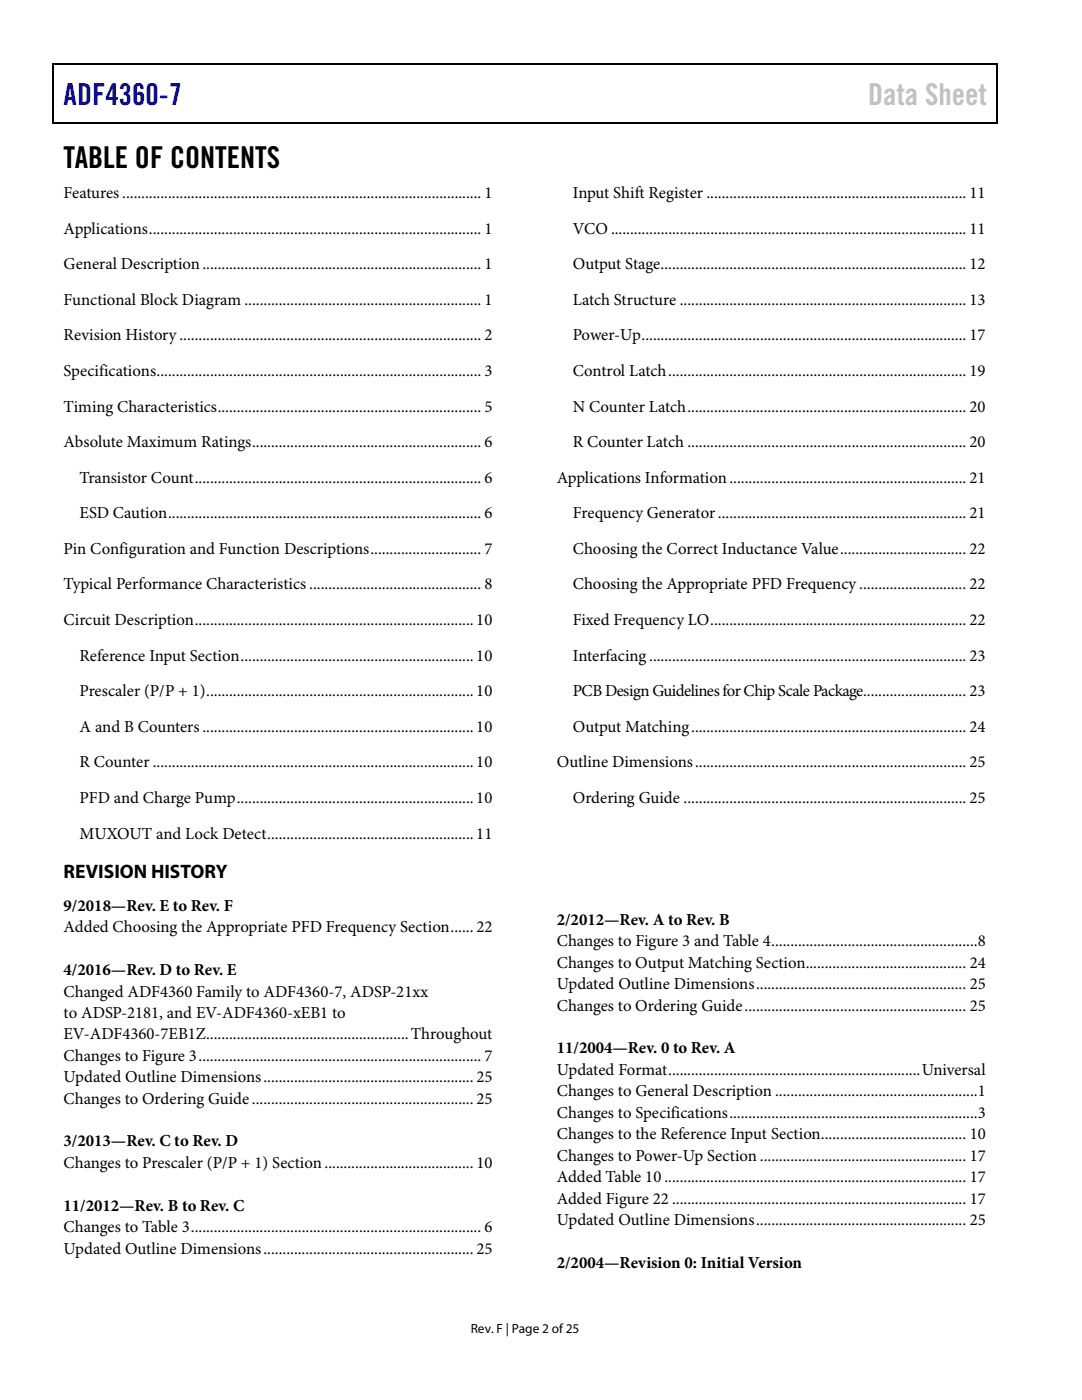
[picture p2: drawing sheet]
<svg xmlns="http://www.w3.org/2000/svg" width="216mm" height="279mm" viewBox="0 0 216 279" stroke-linecap="round" stroke-linejoin="round" font-family="sans-serif">
<defs><g id="words">
<text font-size="6" fill="#00f" x="12.7" y="20.9">ADF4360-7</text>
<text font-size="6" fill="#c1c1c1" x="173.2" y="20.9">Data Sheet</text>
<text font-size="6" x="12.7" y="33.6">TABLE OF CONTENTS</text>
<text font-size="3.9" x="12.7" y="175.2">REVISION HISTORY</text>
<g font-size="3.3">
<text x="12.7" y="39.5">Features.............................................................................................. 1</text>
<text x="114.3" y="39.5">Input Shift Register .................................................................... 11</text>
<text x="12.7" y="46.7">Applications....................................................................................... 1</text>
<text x="114.3" y="46.7">VCO ............................................................................................. 11</text>
<text x="12.7" y="53.7">General Description......................................................................... 1</text>
<text x="114.3" y="53.7">Output Stage................................................................................ 12</text>
<text x="12.7" y="60.8">Functional Block Diagram .............................................................. 1</text>
<text x="114.3" y="60.8">Latch Structure ........................................................................... 13</text>
<text x="12.7" y="67.9">Revision History............................................................................... 2</text>
<text x="114.3" y="67.9">Power-Up..................................................................................... 17</text>
<text x="12.7" y="75.1">Specifications..................................................................................... 3</text>
<text x="114.3" y="75.1">Control Latch.............................................................................. 19</text>
<text x="12.7" y="82.1">Timing Characteristics..................................................................... 5</text>
<text x="114.3" y="82.1">N Counter Latch......................................................................... 20</text>
<text x="12.7" y="89.2">Absolute Maximum Ratings............................................................ 6</text>
<text x="114.3" y="89.2">R Counter Latch ......................................................................... 20</text>
<text x="15.9" y="96.4">Transistor Count........................................................................... 6</text>
<text x="111.1" y="96.4">Applications Information.............................................................. 21</text>
<text x="15.9" y="103.5">ESD Caution.................................................................................. 6</text>
<text x="114.3" y="103.5">Frequency Generator................................................................. 21</text>
<text x="12.7" y="110.6">Pin Configuration and Function Descriptions............................. 7</text>
<text x="114.3" y="110.6">Choosing the Correct Inductance Value................................. 22</text>
<text x="12.7" y="117.6">Typical Performance Characteristics ............................................. 8</text>
<text x="114.3" y="117.6">Choosing the Appropriate PFD Frequency............................ 22</text>
<text x="12.7" y="124.8">Circuit Description.........................................................................10</text>
<text x="114.3" y="124.8">Fixed Frequency LO................................................................... 22</text>
<text x="15.9" y="131.9">Reference Input Section.............................................................10</text>
<text x="114.3" y="131.9">Interfacing ................................................................................... 23</text>
<text x="15.9" y="139">Prescaler (P/P + 1)......................................................................10</text>
<text x="114.3" y="139">PCB Design Guidelines for Chip Scale Package........................... 23</text>
<text x="15.9" y="146">A and B Counters.......................................................................10</text>
<text x="114.3" y="146">Output Matching........................................................................ 24</text>
<text x="15.9" y="153.2">R Counter ....................................................................................10</text>
<text x="111.1" y="153.2">Outline Dimensions....................................................................... 25</text>
<text x="15.9" y="160.3">PFD and Charge Pump..............................................................10</text>
<text x="114.3" y="160.3">Ordering Guide .......................................................................... 25</text>
<text x="15.9" y="167.4">MUXOUT and Lock Detect......................................................11</text>
<text x="12.7" y="181.7">9/2018—Rev. E to Rev. F</text>
<text x="111.1" y="184.6">2/2012—Rev. A to Rev. B</text>
<text x="12.7" y="186">Added Choosing the Appropriate PFD Frequency Section...... 22</text>
<text x="111.1" y="188.9">Changes to Figure 3 and Table 4......................................................8</text>
<text x="12.7" y="194.6">4/2016—Rev. D to Rev. E</text>
<text x="111.1" y="193.1">Changes to Output Matching Section.......................................... 24</text>
<text x="111.1" y="197.4">Updated Outline Dimensions....................................................... 25</text>
<text x="12.7" y="198.9">Changed ADF4360 Family to ADF4360-7, ADSP-21xx</text>
<text x="12.7" y="203.2">to ADSP-2181, and EV-ADF4360-xEB1 to</text>
<text x="111.1" y="201.7">Changes to Ordering Guide.......................................................... 25</text>
<text x="12.7" y="207.4">EV-ADF4360-7EB1Z.....................................................Throughout</text>
<text x="12.7" y="211.7">Changes to Figure 3.......................................................................... 7</text>
<text x="12.7" y="216">Updated Outline Dimensions.......................................................25</text>
<text x="111.1" y="210.2">11/2004—Rev. 0 to Rev. A</text>
<text x="111.1" y="214.5">Updated Format..................................................................Universal</text>
<text x="12.7" y="220.2">Changes to Ordering Guide..........................................................25</text>
<text x="111.1" y="218.8">Changes to General Description .....................................................1</text>
<text x="111.1" y="223.1">Changes to Specifications.................................................................3</text>
<text x="111.1" y="227.4">Changes to the Reference Input Section...................................... 10</text>
<text x="12.7" y="228.8">3/2013—Rev. C to Rev. D</text>
<text x="12.7" y="233.1">Changes to Prescaler (P/P + 1) Section....................................... 10</text>
<text x="111.1" y="231.6">Changes to Power-Up Section...................................................... 17</text>
<text x="111.1" y="235.9">Added Table 10 ............................................................................... 17</text>
<text x="12.7" y="245.9">Changes to Table 3............................................................................ 6</text>
<text x="12.7" y="241.6">11/2012—Rev. B to Rev. C</text>
<text x="111.1" y="240.2">Added Figure 22 ............................................................................. 17</text>
<text x="111.1" y="244.5">Updated Outline Dimensions....................................................... 25</text>
<text x="12.7" y="250.2">Updated Outline Dimensions.......................................................25</text>
<text x="111.1" y="253">2/2004—Revision 0: Initial Version</text>
</g>
<text font-size="2.7" x="93.9" y="266">Rev. F | Page 2 of25</text>
</g></defs>
<path d="M10.5 12.7h.3v1h-.3zM10.5 12.7h.3v.3h-.3zM133.3 12.7h.3v.3h-.3zM198.8 12.7h.2v1h-.2zM198.8 12.7h.2v.3h-.2zM10.5 24.4h.3v.2h-.3zM133.1 24.4h.2v.2h-.2zM198.8 24.4h.2v.2h-.2z" fill="#000"/>
<path d="M10.7 13.7v10.7M10.8 12.8h122.5M133.6 12.8h65.2M198.9 13.7v10.7M10.8 24.5h188" fill="none" stroke="#000" stroke-width=".25"/>
<use href="#words"/>
</svg>
